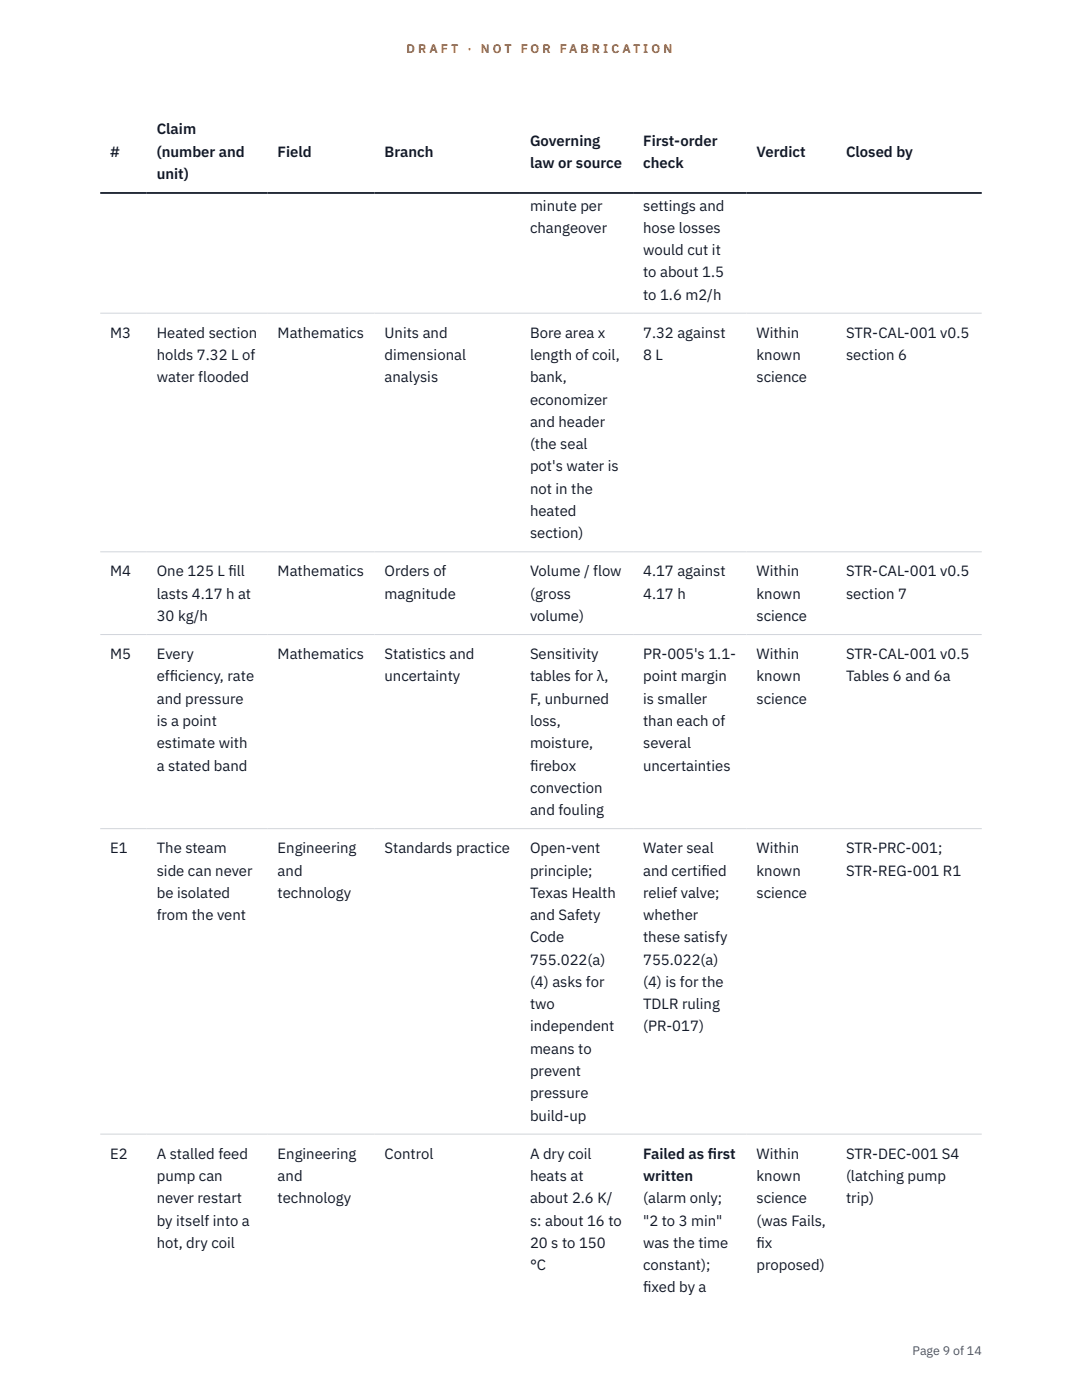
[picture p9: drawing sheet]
<svg xmlns="http://www.w3.org/2000/svg" width="216mm" height="279mm" viewBox="0 0 216 279" stroke-linecap="round" stroke-linejoin="round" font-family="sans-serif">
<defs><g id="words">
<g font-size="3" fill="#111827">
<text x="31.3" y="26.8">Claim</text>
<text x="105.8" y="29.1">Governing</text>
<text x="128.3" y="29.1">First-order</text>
<text x="22" y="31.3">#</text>
<text x="31.3" y="31.3">(number and</text>
<text x="31.3" y="35.7">unit)</text>
<text x="55.4" y="31.3">Field</text>
<text x="76.7" y="31.3">Branch</text>
<text x="105.8" y="33.5">law or source</text>
<text x="128.3" y="33.5">check</text>
<text x="150.9" y="31.3">Verdict</text>
<text x="168.8" y="31.3">Closed by</text>
<text x="105.8" y="42">minute per</text>
<text x="105.8" y="46.5">changeover</text>
<text x="128.3" y="42">settings and</text>
<text x="128.3" y="46.5">hose losses</text>
<text x="128.3" y="50.9">would cut it</text>
<text x="128.3" y="55.4">to about 1.5</text>
<text x="128.3" y="59.8">to 1.6 m2/h</text>
<text x="22" y="67.4">M3</text>
<text x="31.3" y="67.4">Heated section</text>
<text x="31.3" y="71.9">holds 7.32 L of</text>
<text x="55.4" y="67.4">Mathematics</text>
<text x="76.7" y="67.4">Units and</text>
<text x="76.7" y="71.9">dimensional</text>
<text x="105.8" y="67.4">Bore area x</text>
<text x="105.8" y="71.9">length of coil,</text>
<text x="128.3" y="67.4">7.32 against</text>
<text x="128.3" y="71.9">8 L</text>
<text x="150.9" y="67.4">Within</text>
<text x="150.9" y="71.9">known</text>
<text x="168.8" y="67.4">STR-CAL-001 v0.5</text>
<text x="168.8" y="71.9">section 6</text>
<text x="31.3" y="76.3">water flooded</text>
<text x="76.7" y="76.3">analysis</text>
<text x="105.8" y="76.3">bank,</text>
<text x="150.9" y="76.3">science</text>
<text x="105.8" y="80.8">economizer</text>
<text x="105.8" y="85.2">and header</text>
<text x="105.8" y="89.6">(the seal</text>
<text x="105.8" y="94.1">pot's water is</text>
<text x="105.8" y="98.5">not in the</text>
<text x="105.8" y="103">heated</text>
<text x="105.8" y="107.4">section)</text>
<text x="22" y="115">M4</text>
<text x="31.3" y="115">One 125 L f</text>
<text x="31.3" y="119.5">lasts 4.17 h at</text>
<text x="45.6" y="115">ill</text>
<text x="55.4" y="115">Mathematics</text>
<text x="76.7" y="115">Orders of</text>
<text x="76.7" y="119.5">magnitude</text>
<text x="105.8" y="115">Volume / flow</text>
<text x="105.8" y="119.5">(gross</text>
<text x="128.3" y="115">4.17 against</text>
<text x="128.3" y="119.5">4.17 h</text>
<text x="150.9" y="115">Within</text>
<text x="150.9" y="119.5">known</text>
<text x="168.8" y="115">STR-CAL-001 v0.5</text>
<text x="168.8" y="119.5">section 7</text>
<text x="31.3" y="123.9">30 kg/h</text>
<text x="105.8" y="123.9">volume)</text>
<text x="150.9" y="123.9">science</text>
<text x="22" y="131.6">M5</text>
<text x="31.3" y="131.6">Every</text>
<text x="55.4" y="131.6">Mathematics</text>
<text x="76.7" y="131.6">Statistics and</text>
<text x="105.8" y="131.6">Sensitivity</text>
<text x="128.3" y="131.6">PR-005's 1.1-</text>
<text x="150.9" y="131.6">Within</text>
<text x="168.8" y="131.6">STR-CAL-001 v0.5</text>
<text x="31.3" y="136">eff</text>
<text x="33.9" y="136">iciency, rate</text>
<text x="76.7" y="136">uncertainty</text>
<text x="105.8" y="136">tables for λ,</text>
<text x="128.3" y="136">point margin</text>
<text x="150.9" y="136">known</text>
<text x="168.8" y="136">Tables 6 and 6a</text>
<text x="31.3" y="140.5">and pressure</text>
<text x="105.8" y="140.5">F, unburned</text>
<text x="128.3" y="140.5">is smaller</text>
<text x="150.9" y="140.5">science</text>
<text x="31.3" y="144.9">is a point</text>
<text x="31.3" y="149.3">estimate with</text>
<text x="105.8" y="144.9">loss,</text>
<text x="105.8" y="149.3">moisture,</text>
<text x="128.3" y="144.9">than each of</text>
<text x="128.3" y="149.3">several</text>
<text x="31.3" y="153.8">a stated band</text>
<text x="105.8" y="153.8">f</text>
<text x="105.8" y="153.8">irebox</text>
<text x="128.3" y="153.8">uncertainties</text>
<text x="105.8" y="158.2">convection</text>
<text x="105.8" y="162.7">and fouling</text>
<text x="22" y="170.3">E1</text>
<text x="31.3" y="170.3">The steam</text>
<text x="55.4" y="170.3">Engineering</text>
<text x="76.7" y="170.3">Standards practice</text>
<text x="105.8" y="170.3">Open-vent</text>
<text x="128.3" y="170.3">Water seal</text>
<text x="150.9" y="170.3">Within</text>
<text x="168.8" y="170.3">STR-PRC-001;</text>
<text x="31.3" y="174.7">side can never</text>
<text x="31.3" y="179.2">be isolated</text>
<text x="55.4" y="174.7">and</text>
<text x="55.4" y="179.2">technology</text>
<text x="105.8" y="174.7">principle;</text>
<text x="105.8" y="179.2">Texas Health</text>
<text x="128.3" y="174.7">and certif</text>
<text x="128.3" y="179.2">relief valve;</text>
<text x="140" y="174.7">ied</text>
<text x="150.9" y="174.7">known</text>
<text x="150.9" y="179.2">science</text>
<text x="168.8" y="174.7">STR-REG-001 R1</text>
<text x="31.3" y="183.6">from the vent</text>
<text x="105.8" y="183.6">and Safety</text>
<text x="128.3" y="183.6">whether</text>
<text x="105.8" y="188.1">Code</text>
<text x="128.3" y="188.1">these satisfy</text>
<text x="105.8" y="192.5">755.022(a)</text>
<text x="105.8" y="197">(4) asks for</text>
<text x="128.3" y="192.5">755.022(a)</text>
<text x="128.3" y="197">(4) is for the</text>
<text x="105.8" y="201.4">two</text>
<text x="128.3" y="201.4">TDLR ruling</text>
<text x="105.8" y="205.9">independent</text>
<text x="128.3" y="205.9">(PR-017)</text>
<text x="105.8" y="210.3">means to</text>
<text x="105.8" y="214.7">prevent</text>
<text x="105.8" y="219.2">pressure</text>
<text x="105.8" y="223.6">build-up</text>
<text x="22" y="231.3">E2</text>
<text x="31.3" y="231.3">A stalled feed</text>
<text x="55.4" y="231.3">Engineering</text>
<text x="76.7" y="231.3">Control</text>
<text x="105.8" y="231.3">A dry coil</text>
<text x="128.3" y="231.3">Failed as f</text>
<text x="141.2" y="231.3">irst</text>
<text x="150.9" y="231.3">Within</text>
<text x="168.8" y="231.3">STR-DEC-001 S4</text>
<text x="31.3" y="235.7">pump can</text>
<text x="55.4" y="235.7">and</text>
<text x="105.8" y="235.7">heats at</text>
<text x="128.3" y="235.7">written</text>
<text x="150.9" y="235.7">known</text>
<text x="168.8" y="235.7">(latching pump</text>
<text x="31.3" y="240.1">never restart</text>
<text x="31.3" y="244.6">by itself into a</text>
<text x="55.4" y="240.1">technology</text>
<text x="105.8" y="240.1">about 2.6 K/</text>
<text x="105.8" y="244.6">s: about 16 to</text>
<text x="128.3" y="240.1">(alarm only;</text>
<text x="128.3" y="244.6">&quot;2 to 3 min&quot;</text>
<text x="150.9" y="240.1">science</text>
<text x="150.9" y="244.6">(was Fails,</text>
<text x="168.8" y="240.1">trip)</text>
<text x="31.3" y="249">hot, dry coil</text>
<text x="105.8" y="249">20 s to 150</text>
<text x="128.3" y="249">was the time</text>
<text x="150.9" y="249">f</text>
<text x="150.9" y="249">ix</text>
<text x="105.8" y="253.5">°C</text>
<text x="128.3" y="253.5">constant);</text>
<text x="128.3" y="257.9">f</text>
<text x="128.3" y="257.9">ixed by a</text>
<text x="150.9" y="253.5">proposed)</text>
</g>
<g font-size="2.5" fill="#b45309">
<text x="81.1" y="10.5">D R A F T</text>
<text x="93.3" y="10.5">·</text>
<text x="95.9" y="10.5">N O T</text>
<text x="103.9" y="10.5">F O R</text>
<text x="111.7" y="10.5">F A B R I C A T I O N</text>
</g>
<text font-size="2.5" fill="#4b5563" x="182.1" y="270.3">Page 9 of 14</text>
</g></defs>
<path d="M20 62.5h175.9M20 110.1h175.9M20 126.6h175.9M20 165.4h175.9M20 226.3h175.9" fill="none" stroke="#d1d5db" stroke-width=".2"/>
<path d="M20 38.5h175.9" fill="none" stroke="#111827" stroke-width=".35"/>
<use href="#words"/>
</svg>
